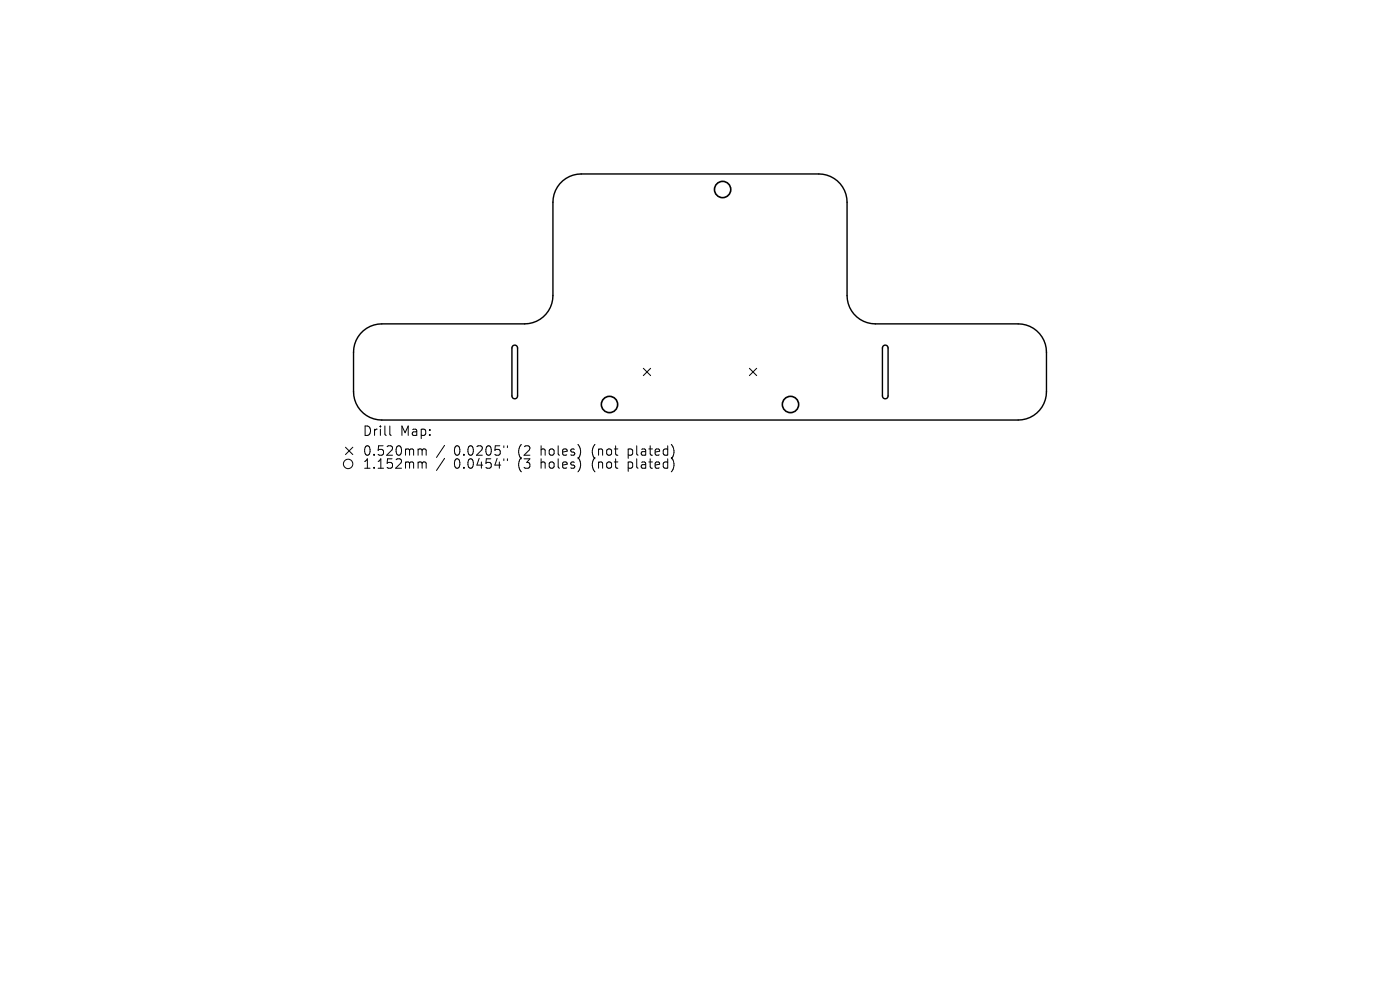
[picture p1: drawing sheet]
<svg xmlns="http://www.w3.org/2000/svg" width="297mm" height="210mm" viewBox="0 0 297 210" stroke-linecap="round" stroke-linejoin="round" font-family="sans-serif">
<defs><g id="words">
<g font-size="2.8">
<text x="76.9" y="92.8">Drill</text>
<text x="84.9" y="92.8">Map:</text>
<text x="76.9" y="97">0.520mm</text>
<text x="76.9" y="99.7">1.152mm</text>
<text x="96.3" y="97">0.0205&quot;</text>
<text x="96.3" y="99.7">0.0454&quot;</text>
<text x="110" y="97">(2</text>
<text x="110" y="99.7">(3</text>
<text x="115" y="97">holes)</text>
<text x="115" y="99.7">holes)</text>
<text x="126" y="97">(not</text>
<text x="126" y="99.7">(not</text>
<text x="133.9" y="97">plated)</text>
<text x="133.9" y="99.7">plated)</text>
</g>
</g></defs>
<path d="M76.5 70.8a6 6 0 0 1 4.5-2.1h30.3a6 6 0 0 0 6-6v-19.8a6 6 0 0 1 6-6h50.4a6 6 0 0 1 6 6v19.8a6 6 0 0 0 6 6h30.3a6 6 0 0 1 6 6v8.4a6 6 0 0 1-6 6h-135a6 6 0 0 1-6-6v-8.4a6 6 0 0 1 1.5-3.9zM108.8 73.3a.6 .6 0 0 1 .7 0 .6 .6 0 0 1 .3 .5v10.2a.6 .6 0 0 1-.6 .6 .6 .6 0 0 1-.6-.6v-10.2zM187.4 73.3a.6 .6 0 0 1 .7 0 .6 .6 0 0 1 .3 .5v10.2a.6 .6 0 0 1-.6 .6 .6 .6 0 0 1-.6-.6v-10.2z" fill="none" stroke="#000" stroke-width=".3"/>
<g fill="none" stroke="#000" stroke-width=".21">
<path d="M136.5 78.1l1.5 1.6M138 78.1l-1.5 1.6M159 78.1l1.5 1.6M160.5 78.1l-1.5 1.6M73.3 94.9l1.6 1.5M74.9 94.9l-1.6 1.5M82.7 90.4v1.7l.3 .3M89 95.2l.5 .1 .1 .2M89 98l.5 .1 .1 .2M89.6 95.5l.2-.3 .5 .1 .1 1.3M89.6 95.5v1.1M89.6 98.3v1"/>
<path d="M89.6 98.3l.2-.3 .5 .1 .1 1.2M94.3 94.5l-1.7 2.5M94.3 97.2l-1.7 2.6M106.9 94.6v.3M106.9 97.3v.4M107.6 94.6v.3M107.6 97.3v.4"/>
<circle cx="73.9" cy="98.4" r="1"/>
</g>
<g fill="none" stroke="#000" stroke-width=".35">
<circle cx="153.3" cy="40.2" r="1.73"/>
<circle cx="129.3" cy="85.8" r="1.73"/>
<circle cx="167.7" cy="85.8" r="1.73"/>
</g>
<use href="#words"/>
</svg>
